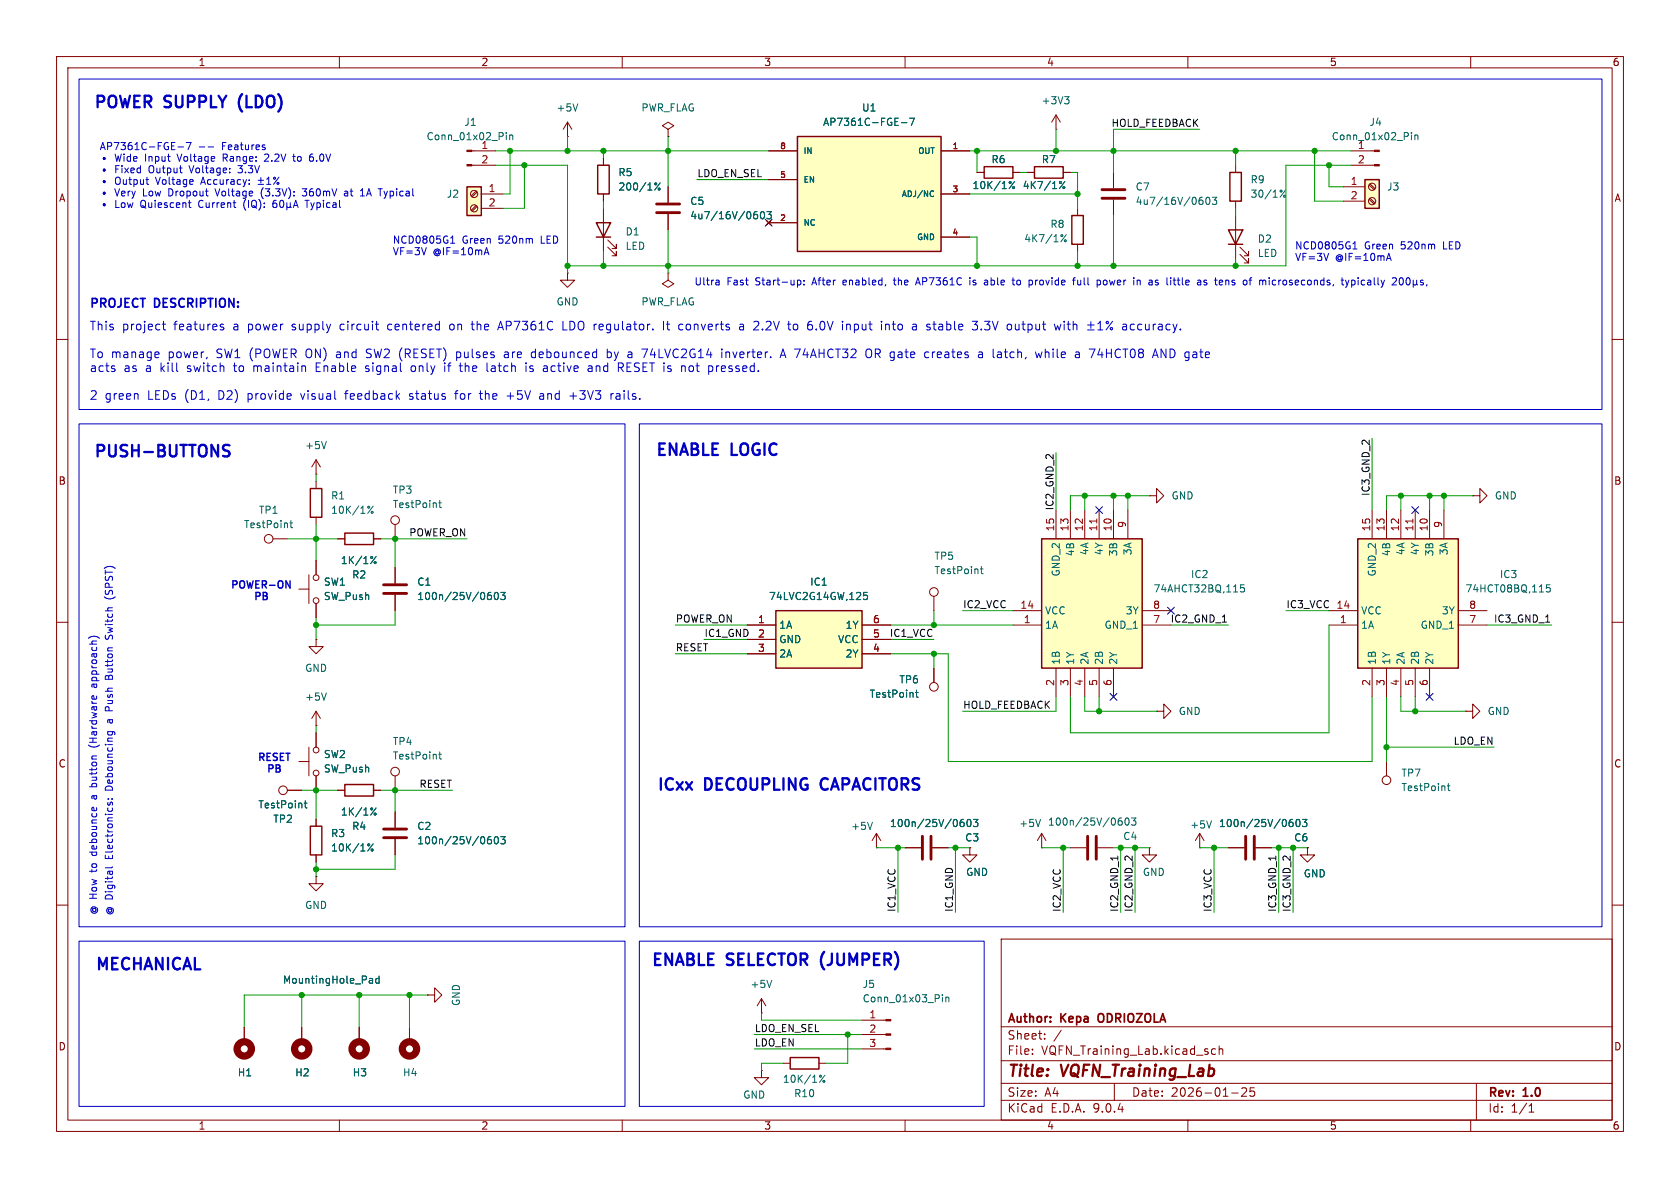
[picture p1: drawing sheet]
<svg xmlns="http://www.w3.org/2000/svg" width="297mm" height="210mm" viewBox="0 0 297 210" stroke-linecap="round" stroke-linejoin="round" font-family="sans-serif">
<defs><g id="words">
<g font-size="2.8" fill="#0000c2">
<text x="16.5" y="19.7">POWER</text>
<text x="29.2" y="19.7">SUPPLY</text>
<text x="43.1" y="19.7">(LDO)</text>
<text x="16.5" y="81.4">PUSH-BUTTONS</text>
<text x="115.8" y="81.1">ENABLE LOGIC</text>
<text x="116.1" y="140.3">ICxx</text>
<text x="124.7" y="140.3">DECOUPLING</text>
<text x="146.1" y="140.3">CAPACITORS</text>
<text x="16.8" y="172.1">MECHANICAL</text>
<text x="115.1" y="171.3">ENABLE SELECTOR (JUMPER)</text>
</g>
<g font-size="2.8" fill="#840000">
<text x="178" y="190.9">Title:</text>
<text x="187.7" y="190.9">VQFN_Training_Lab</text>
</g>
<g font-size="2.1" fill="#0000c2">
<text x="15.7" y="54.8">PROJECT</text>
<text x="15.7" y="58.6">This</text>
<text x="21.6" y="58.6">project</text>
<text x="27.4" y="54.8">DESCRIPTION:</text>
<text x="30.8" y="58.6">features</text>
<text x="41.4" y="58.6">a</text>
<text x="44.1" y="58.6">power</text>
<text x="52" y="58.6">supply</text>
<text x="60.6" y="58.6">circuit</text>
<text x="69.2" y="58.6">centered</text>
<text x="80.3" y="58.6">on</text>
<text x="84.4" y="58.6">the</text>
<text x="89.3" y="58.6">AP7361C</text>
<text x="100.7" y="58.6">LDO regulator.</text>
<text x="118.8" y="58.6">It</text>
<text x="121.7" y="58.6">converts</text>
<text x="132.6" y="58.6">a</text>
<text x="135.3" y="58.6">2.2V</text>
<text x="141.6" y="58.6">to</text>
<text x="145.1" y="58.6">6.0V</text>
<text x="151.4" y="58.6">input</text>
<text x="158.4" y="58.6">into</text>
<text x="164.1" y="58.6">a</text>
<text x="166.8" y="58.6">stable</text>
<text x="175.1" y="58.6">3.3V</text>
<text x="181.3" y="58.6">output</text>
<text x="189.9" y="58.6">with</text>
<text x="202.2" y="58.6">accuracy.</text>
<text x="15.7" y="63.5">To manage</text>
<text x="15.7" y="66">acts</text>
<text x="21.9" y="66">as</text>
<text x="25.8" y="66">a</text>
<text x="28.5" y="66">kill</text>
<text x="29.8" y="63.5">power,</text>
<text x="33.3" y="66">switch</text>
<text x="38.4" y="63.5">SW1 (POWER ON)</text>
<text x="41.8" y="66">to</text>
<text x="45.3" y="66">maintain</text>
<text x="56.5" y="66">Enable</text>
<text x="60" y="63.5">and</text>
<text x="65.4" y="63.5">SW2 (RESET)</text>
<text x="65.4" y="66">signal</text>
<text x="73.7" y="66">only</text>
<text x="79.7" y="66">if</text>
<text x="81.6" y="63.5">pulses</text>
<text x="82.6" y="66">the</text>
<text x="87.5" y="66">latch</text>
<text x="90.3" y="63.5">are</text>
<text x="94.5" y="66">is</text>
<text x="95.2" y="63.5">debounced</text>
<text x="97.8" y="66">active</text>
<text x="105.8" y="66">and</text>
<text x="108.7" y="63.5">by</text>
<text x="111.3" y="66">RESET is</text>
<text x="112.6" y="63.5">a</text>
<text x="115.3" y="63.5">74LVC2G14</text>
<text x="122.8" y="66">not</text>
<text x="127.7" y="66">pressed.</text>
<text x="129.4" y="63.5">inverter.</text>
<text x="140.1" y="63.5">A 74AHCT32</text>
<text x="155.4" y="63.5">OR gate</text>
<text x="166.1" y="63.5">creates</text>
<text x="175.8" y="63.5">a</text>
<text x="178.5" y="63.5">latch,</text>
<text x="186.2" y="63.5">while</text>
<text x="193.4" y="63.5">a</text>
<text x="196.1" y="63.5">74HCT08</text>
<text x="207.5" y="63.5">AND gate</text>
<text x="15.7" y="70.9">2</text>
<text x="18.5" y="70.9">green</text>
<text x="26.1" y="70.9">LEDs</text>
<text x="32.8" y="70.9">(D1,</text>
<text x="38.9" y="70.9">D2)</text>
<text x="44.2" y="70.9">provide</text>
<text x="53.7" y="70.9">visual</text>
<text x="61.7" y="70.9">feedback</text>
<text x="73.2" y="70.9">status</text>
<text x="81.5" y="70.9">for</text>
<text x="86" y="70.9">the</text>
<text x="90.9" y="70.9">+5V</text>
<text x="96.8" y="70.9">and</text>
<text x="102.3" y="70.9">+3V3</text>
<text x="109.7" y="70.9">rails.</text>
</g>
<g font-size="2.1" fill="#840000">
<text x="178" y="184">Sheet:</text>
<text x="178" y="181.2">Author:</text>
<text x="187.6" y="181.2">Kepa</text>
<text x="194.8" y="181.2">ODRIOZOLA</text>
<text x="178" y="186.7">File:</text>
<text x="184.1" y="186.7">VQFN_Training_Lab.kicad_sch</text>
<text x="178" y="196.9">KiCad</text>
<text x="178" y="194.1">Size:</text>
<text x="184.7" y="194.1">A4</text>
<text x="185.7" y="196.9">E.D.A.</text>
<text x="193.3" y="196.9">9.0.4</text>
<text x="200" y="194.1">Date:</text>
<text x="207" y="194.1">2026-01-25</text>
<text x="263" y="194.3">Rev:</text>
<text x="263" y="196.9">Id:</text>
<text x="267.1" y="196.9">1/1</text>
<text x="269.4" y="194.3">1.0</text>
</g>
<g font-size="1.8" fill="#840000">
<text x="35" y="11.9">1</text>
<text x="85" y="11.9">2</text>
<text x="135" y="11.9">3</text>
<text x="185" y="11.9">4</text>
<text x="235" y="11.9">5</text>
<text x="285" y="11.9">6</text>
<text x="10.3" y="35.9">A</text>
<text x="285.3" y="35.9">A</text>
<text x="10.3" y="85.9">B</text>
<text x="285.3" y="85.9">B</text>
<text x="10.3" y="135.9">C</text>
<text x="285.3" y="135.9">C</text>
<text x="10.3" y="185.9">D</text>
<text x="285.3" y="185.9">D</text>
<text x="35" y="199.9">1</text>
<text x="85" y="199.9">2</text>
<text x="135" y="199.9">3</text>
<text x="185" y="199.9">4</text>
<text x="235" y="199.9">5</text>
<text x="285" y="199.9">6</text>
</g>
<g font-size="1.8" fill="#006464">
<text x="82" y="22.5">J1</text>
<text x="98.3" y="19.9">+5V</text>
<text x="113.3" y="19.9">PWR_FLAG</text>
<text x="145.4" y="22.5">AP7361C-FGE-7</text>
<text x="152.3" y="19.9">U1</text>
<text x="184" y="18.6">+3V3</text>
<text x="242" y="22.5">J4</text>
<text x="75.3" y="25">Conn_01x02_Pin</text>
<text x="85" y="26.4">1</text>
<text x="175.2" y="29.1">R6</text>
<text x="184.1" y="29.1">R7</text>
<text x="235.3" y="25">Conn_01x02_Pin</text>
<text x="240" y="26.4">1</text>
<text x="78.9" y="35.2">J2</text>
<text x="109.2" y="31.3">R5</text>
<text x="109.2" y="33.9">200/1%</text>
<text x="171.8" y="33.6">10K/1%</text>
<text x="180.7" y="33.6">4K7/1%</text>
<text x="200.7" y="33.9">C7</text>
<text x="221" y="32.6">R9</text>
<text x="221" y="35.2">30/1%</text>
<text x="245.1" y="33.9">J3</text>
<text x="110.5" y="41.8">D1</text>
<text x="121.9" y="36.4">C5</text>
<text x="121.9" y="39">4u7/16V/0603</text>
<text x="185.6" y="40.5">R8</text>
<text x="200.7" y="36.4">4u7/16V/0603</text>
<text x="110.5" y="44.4">LED</text>
<text x="181" y="43">4K7/1%</text>
<text x="222.3" y="43.1">D2</text>
<text x="222.3" y="45.6">LED</text>
<text x="98.3" y="54.2">GND</text>
<text x="113.3" y="54.2">PWR_FLAG</text>
<text x="53.8" y="79.6">+5V</text>
<text x="58.4" y="88.5">R1</text>
<text x="69.4" y="87.5">TP3</text>
<text x="207" y="88.5">GND</text>
<text x="264.2" y="88.5">GND</text>
<text x="43" y="93.6">TestPoint</text>
<text x="45.7" y="91">TP1</text>
<text x="58.4" y="91">10K/1%</text>
<text x="69.4" y="90">TestPoint</text>
<text x="60.2" y="99.9">1K/1%</text>
<text x="165.1" y="99.2">TP5</text>
<text x="165.1" y="101.7">TestPoint</text>
<text x="190.1" y="98.4" transform="rotate(-90 190.1 98.4)">4B</text>
<text x="192.6" y="98.3" transform="rotate(-90 192.6 98.3)">4A</text>
<text x="195.2" y="98.3" transform="rotate(-90 195.2 98.3)">4Y</text>
<text x="197.7" y="98.4" transform="rotate(-90 197.7 98.4)">3B</text>
<text x="200.3" y="98.3" transform="rotate(-90 200.3 98.3)">3A</text>
<text x="246" y="98.4" transform="rotate(-90 246 98.4)">4B</text>
<text x="248.5" y="98.3" transform="rotate(-90 248.5 98.3)">4A</text>
<text x="251.1" y="98.3" transform="rotate(-90 251.1 98.3)">4Y</text>
<text x="253.6" y="98.4" transform="rotate(-90 253.6 98.4)">3B</text>
<text x="256.1" y="98.3" transform="rotate(-90 256.1 98.3)">3A</text>
<text x="57.2" y="103.7">SW1</text>
<text x="57.2" y="106.3">SW_Push</text>
<text x="62.2" y="102.5">R2</text>
<text x="73.7" y="103.7">C1</text>
<text x="73.7" y="106.3">100n/25V/0603</text>
<text x="135.8" y="106.3">74LVC2G14GW,125</text>
<text x="143.1" y="103.7">IC1</text>
<text x="187.6" y="102" transform="rotate(-90 187.6 102)">GND_2</text>
<text x="203.8" y="104.9">74AHCT32BQ,115</text>
<text x="210.4" y="102.4">IC2</text>
<text x="243.4" y="102" transform="rotate(-90 243.4 102)">GND_2</text>
<text x="259" y="104.9">74HCT08BQ,115</text>
<text x="265.1" y="102.4">IC3</text>
<text x="137.7" y="111.4">1A</text>
<text x="137.7" y="113.9">GND</text>
<text x="148.1" y="113.9">VCC</text>
<text x="149.4" y="111.4">1Y</text>
<text x="184.7" y="108.8">VCC</text>
<text x="184.7" y="111.4">1A</text>
<text x="195.2" y="111.4">GND_1</text>
<text x="198.9" y="108.8">3Y</text>
<text x="240.5" y="108.8">VCC</text>
<text x="240.5" y="111.4">1A</text>
<text x="251.1" y="111.4">GND_1</text>
<text x="254.8" y="108.8">3Y</text>
<text x="53.8" y="119">GND</text>
<text x="137.7" y="116.4">2A</text>
<text x="149.4" y="116.4">2Y</text>
<text x="187.6" y="117.6" transform="rotate(-90 187.6 117.6)">1B</text>
<text x="190.1" y="117.6" transform="rotate(-90 190.1 117.6)">1Y</text>
<text x="192.6" y="117.6" transform="rotate(-90 192.6 117.6)">2A</text>
<text x="195.2" y="117.6" transform="rotate(-90 195.2 117.6)">2B</text>
<text x="197.7" y="117.6" transform="rotate(-90 197.7 117.6)">2Y</text>
<text x="243.4" y="117.6" transform="rotate(-90 243.4 117.6)">1B</text>
<text x="246" y="117.6" transform="rotate(-90 246 117.6)">1Y</text>
<text x="248.5" y="117.6" transform="rotate(-90 248.5 117.6)">2A</text>
<text x="251.1" y="117.6" transform="rotate(-90 251.1 117.6)">2B</text>
<text x="253.6" y="117.6" transform="rotate(-90 253.6 117.6)">2Y</text>
<text x="53.8" y="124.1">+5V</text>
<text x="153.6" y="123.5">TestPoint</text>
<text x="158.9" y="121">TP6</text>
<text x="69.4" y="131.9">TP4</text>
<text x="208.3" y="126.6">GND</text>
<text x="262.9" y="126.6">GND</text>
<text x="57.2" y="134.2">SW2</text>
<text x="57.2" y="136.8">SW_Push</text>
<text x="69.4" y="134.5">TestPoint</text>
<text x="247.7" y="137.5">TP7</text>
<text x="45.6" y="143.1">TestPoint</text>
<text x="247.7" y="140.1">TestPoint</text>
<text x="48.2" y="145.6">TP2</text>
<text x="58.4" y="148.2">R3</text>
<text x="60.2" y="144.4">1K/1%</text>
<text x="62.2" y="146.9">R4</text>
<text x="73.7" y="146.9">C2</text>
<text x="73.7" y="149.5">100n/25V/0603</text>
<text x="150.4" y="146.9">+5V</text>
<text x="157.2" y="146.4">100n/25V/0603</text>
<text x="170.5" y="148.9">C3</text>
<text x="180.1" y="146.4">+5V</text>
<text x="185.2" y="146.2">100n/25V/0603</text>
<text x="198.5" y="148.7">C4</text>
<text x="210.3" y="146.7">+5V</text>
<text x="215.4" y="146.4">100n/25V/0603</text>
<text x="228.7" y="148.9">C6</text>
<text x="58.4" y="150.7">10K/1%</text>
<text x="170.7" y="155">GND</text>
<text x="201.9" y="155">GND</text>
<text x="230.4" y="155.3">GND</text>
<text x="53.8" y="160.9">GND</text>
<text x="49.9" y="174.1">MountingHole_Pad</text>
<text x="81.5" y="177.9" transform="rotate(-90 81.5 177.9)">GND</text>
<text x="132.6" y="174.9">+5V</text>
<text x="152.4" y="174.9">J5</text>
<text x="152.4" y="177.4">Conn_01x03_Pin</text>
<text x="41.9" y="190.5">H1</text>
<text x="52.1" y="190.5">H2</text>
<text x="62.3" y="190.5">H3</text>
<text x="71.1" y="190.5">H4</text>
<text x="138.3" y="191.6">10K/1%</text>
<text x="131.3" y="194.4">GND</text>
<text x="140.3" y="194.2">R10</text>
</g>
<g font-size="1.8" fill="#0f0f0f">
<text x="196.4" y="22.5">HOLD_FEEDBACK</text>
<text x="123.2" y="31.4">LDO_EN_SEL</text>
<text x="242.2" y="87.8" transform="rotate(-90 242.2 87.8)">IC3_GND_2</text>
<text x="72.2" y="94.9">POWER_ON</text>
<text x="186.3" y="90.3" transform="rotate(-90 186.3 90.3)">IC2_GND_2</text>
<text x="170.2" y="107.6">IC2_VCC</text>
<text x="227.3" y="107.6">IC3_VCC</text>
<text x="119.4" y="110.1">POWER_ON</text>
<text x="124.5" y="112.7">IC1_GND</text>
<text x="157.2" y="112.7">IC1_VCC</text>
<text x="206.9" y="110.1">IC2_GND_1</text>
<text x="264" y="110.1">IC3_GND_1</text>
<text x="119.4" y="115.2">RESET</text>
<text x="170.2" y="125.4">HOLD_FEEDBACK</text>
<text x="256.9" y="131.7">LDO_EN</text>
<text x="74.1" y="139.4">RESET</text>
<text x="158.4" y="161.3" transform="rotate(-90 158.4 161.3)">IC1_VCC</text>
<text x="168.6" y="161.3" transform="rotate(-90 168.6 161.3)">IC1_GND</text>
<text x="187.6" y="161.3" transform="rotate(-90 187.6 161.3)">IC2_VCC</text>
<text x="197.8" y="161.3" transform="rotate(-90 197.8 161.3)">IC2_GND_1</text>
<text x="200.3" y="161.3" transform="rotate(-90 200.3 161.3)">IC2_GND_2</text>
<text x="214.3" y="161.3" transform="rotate(-90 214.3 161.3)">IC3_VCC</text>
<text x="225.7" y="161.3" transform="rotate(-90 225.7 161.3)">IC3_GND_1</text>
<text x="228.3" y="161.3" transform="rotate(-90 228.3 161.3)">IC3_GND_2</text>
<text x="133.3" y="182.5">LDO_EN_SEL</text>
<text x="133.3" y="185.1">LDO_EN</text>
</g>
<g font-size="1.8" fill="#0000c2">
<text x="17.5" y="26.8">AP7361C-FGE-7</text>
<text x="17.5" y="28.8">þÿ &quot;Wide</text>
<text x="25.8" y="28.8">Input</text>
<text x="31.7" y="28.8">Voltage</text>
<text x="39.4" y="26.8">Features</text>
<text x="39.9" y="28.8">Range:</text>
<text x="47.5" y="28.8">2.2V</text>
<text x="52.8" y="28.8">to</text>
<text x="55.9" y="28.8">6.0V</text>
<text x="17.5" y="30.8">þÿ &quot;Fixed</text>
<text x="17.5" y="32.9">þÿ &quot;Output</text>
<text x="17.5" y="34.9">þÿ &quot;Very</text>
<text x="25.4" y="34.9">Low</text>
<text x="26.4" y="30.8">Output</text>
<text x="27.7" y="32.9">Voltage</text>
<text x="30.1" y="34.9">Dropout</text>
<text x="33.9" y="30.8">Voltage:</text>
<text x="35.9" y="32.9">Accuracy:</text>
<text x="38.7" y="34.9">Voltage</text>
<text x="42.7" y="30.8">3.3V</text>
<text x="46.9" y="34.9">(3.3V):</text>
<text x="54.5" y="34.9">360mV</text>
<text x="62.1" y="34.9">at</text>
<text x="65.1" y="34.9">1A</text>
<text x="68.6" y="34.9">Typical</text>
<text x="17.5" y="37">þÿ &quot;Low</text>
<text x="25" y="37">Quiescent</text>
<text x="35.4" y="37">Current</text>
<text x="43.6" y="37">(IQ):</text>
<text x="55" y="37">Typical</text>
<text x="69.3" y="43.3">NCD0805G1</text>
<text x="69.3" y="45.3">VF=3V</text>
<text x="76.6" y="45.3">@IF=10mA</text>
<text x="81.7" y="43.3">Green</text>
<text x="88.3" y="43.3">520nm</text>
<text x="95.9" y="43.3">LED</text>
<text x="228.9" y="44.3">NCD0805G1</text>
<text x="228.9" y="46.3">VF=3V</text>
<text x="236.1" y="46.3">@IF=10mA</text>
<text x="241.2" y="44.3">Green</text>
<text x="247.8" y="44.3">520nm</text>
<text x="255.4" y="44.3">LED</text>
<text x="122.7" y="50.7">Ultra</text>
<text x="128.5" y="50.7">Fast</text>
<text x="133.7" y="50.7">Start-up:</text>
<text x="143.9" y="50.7">After</text>
<text x="149.5" y="50.7">enabled,</text>
<text x="158.7" y="50.7">the</text>
<text x="162.8" y="50.7">AP7361C</text>
<text x="172.5" y="50.7">is</text>
<text x="175.3" y="50.7">able</text>
<text x="180.5" y="50.7">to</text>
<text x="183.6" y="50.7">provide</text>
<text x="191.6" y="50.7">full</text>
<text x="196" y="50.7">power</text>
<text x="202.7" y="50.7">in</text>
<text x="205.6" y="50.7">as</text>
<text x="208.9" y="50.7">little</text>
<text x="214.6" y="50.7">as</text>
<text x="217.9" y="50.7">tens</text>
<text x="223.1" y="50.7">of</text>
<text x="226.1" y="50.7">microseconds,</text>
<text x="240.9" y="50.7">typically</text>
<text x="20.2" y="104.6" transform="rotate(-90 20.2 104.6)">(SPST)</text>
<text x="40.6" y="104.4">POWER-ON</text>
<text x="44.7" y="106.4">PB</text>
<text x="20.2" y="111.9" transform="rotate(-90 20.2 111.9)">Switch</text>
<text x="20.2" y="119.3" transform="rotate(-90 20.2 119.3)">Button</text>
<text x="17.4" y="120.3" transform="rotate(-90 17.4 120.3)">approach)</text>
<text x="20.2" y="125" transform="rotate(-90 20.2 125)">Push</text>
<text x="17.4" y="131.1" transform="rotate(-90 17.4 131.1)">(Hardware</text>
<text x="20.2" y="127.4" transform="rotate(-90 20.2 127.4)">a</text>
<text x="45.4" y="134.9">RESET</text>
<text x="47" y="136.9">PB</text>
<text x="17.4" y="140.7" transform="rotate(-90 17.4 140.7)">a</text>
<text x="17.4" y="138.4" transform="rotate(-90 17.4 138.4)">button</text>
<text x="20.2" y="139.5" transform="rotate(-90 20.2 139.5)">Debouncing</text>
<text x="17.4" y="154" transform="rotate(-90 17.4 154)">to</text>
<text x="17.4" y="150.9" transform="rotate(-90 17.4 150.9)">debounce</text>
<text x="20.2" y="151.8" transform="rotate(-90 20.2 151.8)">Electronics:</text>
<text x="17.4" y="161.8" transform="rotate(-90 17.4 161.8)">@ How</text>
<text x="20.2" y="161.9" transform="rotate(-90 20.2 161.9)">@ Digital</text>
</g>
<g font-size="1.8" fill="#a90000">
<text x="85" y="29">2</text>
<text x="240" y="29">2</text>
<text x="86.3" y="34">1</text>
<text x="238.7" y="32.8">1</text>
<text x="238.7" y="35.3">2</text>
<text x="86.3" y="36.6">2</text>
<text x="186.4" y="94" transform="rotate(-90 186.4 94)">15</text>
<text x="189" y="94" transform="rotate(-90 189 94)">13</text>
<text x="191.5" y="94" transform="rotate(-90 191.5 94)">12</text>
<text x="194.1" y="94" transform="rotate(-90 194.1 94)">11</text>
<text x="196.6" y="94" transform="rotate(-90 196.6 94)">10</text>
<text x="199.1" y="93.4" transform="rotate(-90 199.1 93.4)">9</text>
<text x="242.3" y="94" transform="rotate(-90 242.3 94)">15</text>
<text x="244.9" y="94" transform="rotate(-90 244.9 94)">13</text>
<text x="247.4" y="94" transform="rotate(-90 247.4 94)">12</text>
<text x="249.9" y="94" transform="rotate(-90 249.9 94)">11</text>
<text x="252.5" y="94" transform="rotate(-90 252.5 94)">10</text>
<text x="255" y="93.4" transform="rotate(-90 255 93.4)">9</text>
<text x="180.3" y="107.7">14</text>
<text x="203.8" y="107.7">8</text>
<text x="236.2" y="107.7">14</text>
<text x="259.6" y="107.7">8</text>
<text x="133.9" y="110.2">1</text>
<text x="133.9" y="112.8">2</text>
<text x="154.2" y="110.2">6</text>
<text x="154.2" y="112.8">5</text>
<text x="180.9" y="110.2">1</text>
<text x="203.8" y="110.2">7</text>
<text x="236.8" y="110.2">1</text>
<text x="259.6" y="110.2">7</text>
<text x="133.9" y="115.3">3</text>
<text x="154.2" y="115.3">4</text>
<text x="186.4" y="121.4" transform="rotate(-90 186.4 121.4)">2</text>
<text x="189" y="121.4" transform="rotate(-90 189 121.4)">3</text>
<text x="191.5" y="121.4" transform="rotate(-90 191.5 121.4)">4</text>
<text x="194.1" y="121.4" transform="rotate(-90 194.1 121.4)">5</text>
<text x="196.6" y="121.4" transform="rotate(-90 196.6 121.4)">6</text>
<text x="242.3" y="121.4" transform="rotate(-90 242.3 121.4)">2</text>
<text x="244.9" y="121.4" transform="rotate(-90 244.9 121.4)">3</text>
<text x="247.4" y="121.4" transform="rotate(-90 247.4 121.4)">4</text>
<text x="249.9" y="121.4" transform="rotate(-90 249.9 121.4)">5</text>
<text x="252.5" y="121.4" transform="rotate(-90 252.5 121.4)">6</text>
<text x="153.6" y="180.1">1</text>
<text x="153.6" y="182.6">2</text>
<text x="153.6" y="185.2">3</text>
</g>
<g font-size="1.4" fill="#a90000">
<text x="137.8" y="26.4">8</text>
<text x="168.3" y="26.4">1</text>
<text x="137.8" y="31.5">5</text>
<text x="168.3" y="34">3</text>
<text x="137.8" y="39.1">2</text>
<text x="168.3" y="41.7">4</text>
</g>
<g font-size="1.4" fill="#006464">
<text x="142" y="27.4">IN</text>
<text x="162.2" y="27.4">OUT</text>
<text x="142" y="32.5">EN</text>
<text x="159.3" y="35">ADJ/NC</text>
<text x="142" y="40.1">NC</text>
<text x="162" y="42.6">GND</text>
</g>
</g></defs>
<g fill="none" stroke="#840000" stroke-width=".18">
<path d="M10 10h277v190h-277zM12 12h273v186h-273zM60 10v2M110 10v2M160 10v2M210 10v2M260 10v2M10 60h2M285 60h2M10 110h2M285 110h2M10 160h2"/>
<path d="M177 166h108v32h-108zM285 160h2M60 198v2M110 198v2M160 198v2M177 194.5h108M177 191.5h108M177 187.5h108M177 181.5h108M182.5 186.3v.1M182.5 185.5v.1M184.7 183.6v.1"/>
<path d="M184.7 182.8v.1M187.6 182.1l-1.3 2M197 191.5v3M210 198v2M214.9 185.5l-.4-.1-.3 .3v.4l.1 .2h.6M215.5 185.5l.2-.1 .4 .1 .1 .9M215.5 184.9v1.5M217.7 193.2h1.2M219.5 192.4l.6-.1 .2 .1 .1 .3-.9 1.1h.9M221.7 192.3h-.7v.7l.2-.1h.5l.1 .3-.1 .5-.2 .1-.5-.1M260 198v2M261 191.5v6.5"/>
<path d="M270.3 196.6h.9M270.3 195.5l.4-.4v1.5"/>
</g>
<path d="M194.3 179.3a1.07 1.07 0 0 0 0 1.3" fill="none" stroke="#840000" stroke-width=".3"/>
<path d="M137.2 108h15.2v10.1h-15.2z" fill="#ffffc2"/>
<path d="M174 29.5h5.1v2h-5.1zM182.9 29.5h5.1v2h-5.1zM137.2 108h15.2v10.1h-15.2z" fill="none" stroke="#840000" stroke-width=".25"/>
<g fill="none" stroke="#840000" stroke-width=".18">
<path d="M172.7 30.5h1.3M179.1 30.5h1.2M181.6 30.5h1.3M188 30.5h1.2M132.1 110.5h5.1M132.1 113h5.1M132.1 115.6h5.1M152.4 110.5h5.1M152.4 113h5.1M152.4 115.6h5.1M171.4 149.9v1.2h1.3l-1.3 1.3-1.2-1.3h1.2M171.4 149.9h.1"/>
<path d="M184.1 149.9h.1M184.1 147.3l-.7 1.3M184.1 147.3l.8 1.3M184.1 147.3v2.6M75.6 175.9h1.2v-1.3l1.3 1.3-1.3 1.3v-1.3M75.6 175.9h.1M134.6 179.1h.1M134.6 176.5l.8 1.3M134.6 176.5l-.7 1.3M134.6 176.5v2.6M43.2 181.6v2.6M53.3 181.6v2.6"/>
<path d="M152.4 180.3h4.2M152.4 182.9h4.2M152.4 185.4h4.2"/>
</g>
<g fill="none" stroke="#006464" stroke-width=".18">
<path d="M178.5 32.1h.1l.2 .2-.2 .1h-.1M179.4 32.1l-1 1.2M187.3 32.1h.2l.2 .2-.2 .1h-.2M188.3 32.1l-1 1.2M153.3 104.7h-.6l-.1 .6 .2-.1 .4 .1 .2 .1-.1 .5-.2 .1-.5-.1M183.9 144.9l-.4 1.2M65.4 173h.4l.1 .8M65.9 173.7l-.5 .1M65.9 173.3h-.5M67 173h-.3l-.3 .2 .1 .5h.5M67 172.5v1.3M136.4 173.3l-.4 1.3"/>
<path d="M166.6 175.8v.2M166.6 176.3v.8M167.2 176.3v.8M167.2 176.4l.2-.1h.3l.1 .8"/>
<circle cx="179.2" cy="33.2" r=".18"/>
<circle cx="188.1" cy="33.2" r=".18"/>
</g>
<g fill="none" stroke="#840000" stroke-width="1.3">
<circle cx="43.2" cy="185.4" r="1.27"/>
<circle cx="53.3" cy="185.4" r="1.27"/>
</g>
<g fill="#840000" stroke="#840000" stroke-width=".18">
<path d="M156.6 180.2h.9v.3h-.9z"/>
<path d="M156.6 182.8h.9v.2h-.9z"/>
<path d="M156.6 185.3h.9v.2h-.9z"/>
</g>
<path d="M241.3 31.8h2.5v5h-2.5z" fill="#ffffc2"/>
<path d="M189.5 38.1h2v5.1h-2zM217.4 30.5h2.1v5.1h-2.1zM241.3 31.8h2.5v5h-2.5zM217.2 40.6h2.5l-1.3 2.6zM217.2 43.2h2.5M54.9 86.4h2v5h-2zM139.7 186.9h5.1v2.1h-5.1z" fill="none" stroke="#840000" stroke-width=".25"/>
<g fill="none" stroke="#840000" stroke-width=".18">
<path d="M118.1 33v2.8M118.1 37.8v2.8M190.5 36.8v1.3M196.8 30.5v2.8M196.8 35.3v2.8M218.4 29.2v1.3M218.4 35.6v1.2M218.4 38.1v7.6M237.5 33h3.8M237.5 35.6h3.8M242 32.7l.9 .8M242 35.2l.9 .9"/>
<path d="M242.2 32.5l.9 .9M242.2 35.1l.9 .8M118.1 48.3v1.2l1 .7-1 .6-1-.6 1-.7M118.1 48.3h.1M190.5 43.2v1.3M219.2 45l1.5 1.5v-.8v.8h-.7M219.2 43.7l1.5 1.5v-.7v.7h-.7M48.3 95.3h2.5M55.9 85.1v1.3M55.9 91.4v1.3M69.8 92.7v2.6M203.2 87.6h1.3v-1.2l1.2 1.2-1.2 1.3v-1.3"/>
<path d="M203.2 87.6h.1M165.1 105.4v2.6M165.1 118.1v2.6M69.8 137.2v2.5M204.5 125.7h1.2v-1.2l1.3 1.2-1.3 1.3v-1.3M204.5 125.7h.1M55.9 154.9v1.3h1.2l-1.2 1.3-1.3-1.3h1.3M55.9 154.9h.1M189.2 149.9h2.8M194.1 149.9h2.7M203.2 149.9v1.2h1.3l-1.3 1.3-1.3-1.3h1.3M203.2 149.9h.1"/>
<path d="M212.1 149.9h.1M212.1 147.3l-.8 1.3M212.1 147.3l.8 1.3M212.1 147.3v2.6M63.5 181.6v2.6M72.4 181.6v2.6M134.6 189.2v1.3h-1.3l1.3 1.3 1.3-1.3h-1.3M134.6 189.2h.1M138.4 188h1.3M144.8 188h1.2"/>
<circle cx="242.6" cy="33" r=".63"/>
<circle cx="242.6" cy="35.6" r=".63"/>
<circle cx="47.5" cy="95.2" r=".76"/>
<circle cx="69.8" cy="91.9" r=".76"/>
<circle cx="165.1" cy="104.6" r=".76"/>
<circle cx="69.8" cy="136.4" r=".76"/>
<circle cx="165.1" cy="121.4" r=".76"/>
</g>
<g fill="none" stroke="#006464" stroke-width=".18">
<path d="M133.5 37.9h.2l.2 .2v.5l-.4 .1M133.8 37.4l-.3 .1M134.6 37.5l.1-.1a.68 .68 0 0 1 .5 .6 .68 .68 0 0 1-.5 .7 .84 .84 0 0 1-.1-1.2zM135.6 37.4h.8l-.5 .5 .4 .1v.6l-.2 .1-.5-.1M212.2 35.4h.2l.3 .2-.1 .4-.4 .1M212.6 34.9h-.4M213.3 35l.2-.1a.68 .68 0 0 1 .4 .6 .68 .68 0 0 1-.4 .6l-.2-.1-.1-.3zM214.3 34.9h.8l-.4 .5 .3 .1v.5l-.1 .1-.6-.1M226.5 33.6l.2 .2-.2 .2M227.3 33.6l-1 1.3M187.6 41.5h.1l.2 .2-.2 .1h-.1M188.5 41.5l-1 1.2"/>
<path d="M51.2 92.4h.5M51.4 92v1.1l.3 .2M65.1 89.5h.1l.2 .2-.2 .1h-.1M66 89.5l-1 1.2M77.6 88.9h.4M77.7 88.5v1.1l.3 .1M173.3 100.6h.5M173.5 100.1v1.1l.3 .2M77.6 133.3h.4M77.7 132.9v1.1l.3 .2M161.8 122.4h.5M162 122v1.1l.3 .2"/>
<path d="M197.7 145.3l.2-.2h.3l.2 .2v.3l-.2 .3-.4-.1-.1-.2M198.3 144.6l-.4 .1-.2 .4M199 144.7l.2-.1a.68 .68 0 0 1 .4 .6 .68 .68 0 0 1-.4 .7l-.2-.2-.1-.3zM200 144.6h.8l-.4 .5 .4 .1v.5l-.2 .2-.6-.2M214.2 145.1l-.5 1.3M144.9 190.1h.2l.1 .1-.1 .2h-.2M145.8 190.1l-.9 1.2"/>
<circle cx="227.1" cy="34.7" r=".18"/>
<circle cx="188.3" cy="42.6" r=".18"/>
<circle cx="65.8" cy="90.6" r=".18"/>
<circle cx="145.7" cy="191.2" r=".18"/>
</g>
<g fill="none" stroke="#840000" stroke-width="1.3">
<circle cx="63.5" cy="185.4" r="1.27"/>
<circle cx="72.4" cy="185.4" r="1.27"/>
</g>
<path d="M116.1 36.1h4M116.1 37.6h4M194.8 33.5h4.1M194.8 35.1h4.1M192.3 147.8v4.1M193.8 147.8v4.1" fill="none" stroke="#840000" stroke-width=".51"/>
<path d="M240 95.3h17.8v22.8h-17.8z" fill="#ffffc2"/>
<path d="M240 95.3h17.8v22.8h-17.8z" fill="none" stroke="#840000" stroke-width=".25"/>
<g fill="none" stroke="#840000" stroke-width=".18">
<path d="M242.6 90.2v5.1M245.1 90.2v5.1M247.6 90.2v5.1M250.2 90.2v5.1M252.7 90.2v5.1M255.3 90.2v5.1M260.3 87.6h1.3v-1.2l1.3 1.2-1.3 1.3v-1.3M260.3 87.6h.1M234.9 108h5.1M234.9 110.5h5.1M242.6 118.1v5.1M245.1 118.1v5.1"/>
<path d="M247.6 118.1v5.1M250.2 118.1v5.1M252.7 118.1v5.1M257.8 108h5.1M257.8 110.5h5.1"/>
</g>
<path d="M249.8 91.7v.8" fill="none" stroke="#a90000" stroke-width=".18"/>
<path d="M274 103.4h-.6v.6l.1-.1h.5l.1 .2-.1 .4-.2 .1-.4-.1" fill="none" stroke="#006464" stroke-width=".18"/>
<path d="M184.1 95.3h17.8v22.8h-17.8z" fill="#ffffc2"/>
<path d="M105.4 39.4h2.5l-1.2 2.5zM105.7 29.2h2v5.1h-2zM105.4 41.9h2.5M61 94.2h5v2.1h-5zM184.1 95.3h17.8v22.8h-17.8zM61 138.7h5v2h-5zM54.9 146.1h2v5h-2z" fill="none" stroke="#840000" stroke-width=".25"/>
<g fill="none" stroke="#840000" stroke-width=".18">
<path d="M83.4 26.7h4.2M83.4 29.2h4.2M106.7 27.9v1.3M106.7 34.3v1.3M106.7 36.8v7.7M107.4 43.7l1.6 1.5v-.7v.7h-.8M107.4 42.4l1.6 1.5v-.7v.7h-.8M55.9 83.8h.1M55.9 81.3l-.8 1.3M55.9 81.3l.7 1.3M55.9 81.3v2.5M55.9 99.1v2.5"/>
<path d="M59.7 95.3h1.3M66 95.3h1.3M186.7 90.2v5.1M189.2 90.2v5.1M191.8 90.2v5.1M194.3 90.2v5.1M196.8 90.2v5.1M199.4 90.2v5.1M52.8 104.1h1.8M54.6 101.6v5.1M55.9 113v1.3h1.2l-1.2 1.3-1.3-1.3h1.3M55.9 113h.1"/>
<path d="M55.9 106.7v2.5M69.8 100.3v2.8M69.8 105.2v2.8M179.1 108h5M179.1 110.5h5M186.7 118.1v5.1M189.2 118.1v5.1M191.8 118.1v5.1M194.3 118.1v5.1M196.8 118.1v5.1M201.9 108h5.1M201.9 110.5h5.1"/>
<path d="M50.8 139.7h2.5M52.8 134.6h1.8M54.6 132.1v5.1M55.9 128.3h.1M55.9 125.7v2.6M55.9 129.5v2.6M55.9 137.2v2.5M55.9 125.7l-.8 1.3M55.9 125.7l.7 1.3M59.7 139.7h1.3M66 139.7h1.3M245.1 134.6v2.6"/>
<path d="M259.1 125.7h1.2v-1.2l1.3 1.2-1.3 1.3v-1.3M259.1 125.7h.1M55.9 144.8v1.3M55.9 151.1v1.3M69.8 143.5v2.8M69.8 148.3v2.8M154.9 149.9h.1M154.9 147.3l-.7 1.3M154.9 147.3l.8 1.3M154.9 147.3v2.6M160 149.9h2.8M164.8 149.9h2.8"/>
<path d="M217.2 149.9h2.8M222 149.9h2.8M231.1 149.9v1.2h1.3l-1.3 1.3-1.2-1.3h1.2M231.1 149.9h.1"/>
<circle cx="55.9" cy="102.1" r=".51"/>
<circle cx="55.9" cy="106.2" r=".51"/>
<circle cx="50" cy="139.7" r=".76"/>
<circle cx="55.9" cy="136.7" r=".51"/>
<circle cx="55.9" cy="132.6" r=".51"/>
<circle cx="245.1" cy="137.9" r=".76"/>
</g>
<path d="M193.9 91.7v.8" fill="none" stroke="#a90000" stroke-width=".18"/>
<g fill="none" stroke="#006464" stroke-width=".18">
<path d="M89.5 23.4v.2M89.5 23.9v.8M90.1 23.9v.8M90.1 24l.2-.1h.3l.1 .8M116.7 32.3l-1 1.3M57.7 78l-.4 1.3M66.5 98.4l-1 1.2M86.2 105.4l.2-.2h.3l.2 .2v.3l-.2 .3-.4-.1-.1-.2M86.8 104.7l-.4 .1-.2 .5M87.5 104.8l.2-.1a.68 .68 0 0 1 .4 .7 .68 .68 0 0 1-.4 .6l-.2-.1-.1-.4zM88.5 104.7h.8l-.4 .5 .4 .1v.6l-.2 .1-.6-.1M220 103.4h-.7v.6l.2-.1h.4l.1 .2v.4l-.2 .1-.5-.1"/>
<path d="M57.7 122.5l-.4 1.3M255.9 138.9h.4M256 138.5v1.1l.3 .2M53.8 142h.5M54 141.5v1.1l.3 .2M65.1 149.2h.1l.2 .2-.2 .1h-.1M66 149.2l-1 1.2M66.5 142.8l-1 1.3M86.2 148.6l.2-.2h.3l.2 .2v.3l-.2 .3-.4-.1-.1-.2M86.8 147.9l-.4 .1-.2 .4M87.5 148l.2-.1a.68 .68 0 0 1 .4 .6 .68 .68 0 0 1-.4 .7l-.2-.2-.1-.3zM88.5 147.9h.8l-.4 .5 .4 .1v.5l-.2 .2-.6-.2"/>
<path d="M154.2 145.4l-.4 1.2M169.7 145.6l.3-.3h.2l.3 .3v.3l-.3 .2h-.3l-.2-.2M170.3 144.9h-.3l-.3 .5M171.1 145l.1-.1a.68 .68 0 0 1 .5 .6 .68 .68 0 0 1-.5 .6l-.1-.1-.2-.4zM172.1 144.9h.8l-.4 .4 .3 .2v.5l-.2 .1-.5-.1M227.9 145.6l.2-.3h.3l.2 .3v.3l-.2 .2h-.4l-.1-.2M228.5 144.9h-.4l-.2 .5M229.2 145l.2-.1a.68 .68 0 0 1 .4 .6 .68 .68 0 0 1-.4 .6l-.2-.1-.1-.4zM230.3 144.9h.7l-.4 .4 .4 .2v.5l-.2 .1-.5-.1"/>
<circle cx="115.9" cy="32.5" r=".18"/>
<circle cx="116.5" cy="33.4" r=".18"/>
<circle cx="66.3" cy="99.5" r=".18"/>
<circle cx="65.8" cy="150.3" r=".18"/>
<circle cx="66.3" cy="143.9" r=".18"/>
</g>
<path d="M67.8 103.4h4.1M67.8 104.9h4.1M67.8 146.6h4.1M67.8 148.1h4.1M163.1 147.8v4.1M164.6 147.8v4.1M220.2 147.8v4.1M221.7 147.8v4.1" fill="none" stroke="#840000" stroke-width=".51"/>
<g fill="#840000" stroke="#840000" stroke-width=".18">
<path d="M82.5 26.5h.9v.3h-.9z"/>
<path d="M82.5 29.1h.9v.2h-.9z"/>
</g>
<path d="M82.5 33h2.6v5.1h-2.6z" fill="#ffffc2"/>
<path d="M82.5 33h2.6v5.1h-2.6z" fill="none" stroke="#840000" stroke-width=".25"/>
<g fill="none" stroke="#840000" stroke-width=".18">
<path d="M84.2 33.8l-.9 .8M84.2 36.3l-.9 .9M84.4 34l-.9 .8M84.4 36.5l-.9 .8M85.1 34.3h3.8M85.1 36.8h3.8M100.3 24.1h.1M100.3 21.6l-.7 1.3M100.3 21.6l.8 1.3M100.3 21.6v2.5M118.1 22.9l1-.7-1-.6-1 .6 1 .7v1.2M118.1 24.1h.1"/>
<path d="M186.7 22.9h.1M186.7 20.3l-.8 1.3M186.7 20.3l.8 1.3M186.7 20.3v2.6M238.8 26.7h4.2M238.8 29.2h4.2M100.3 48.3v1.2h1.3l-1.3 1.3-1.2-1.3h1.2M100.3 48.3h.1"/>
<circle cx="83.8" cy="36.8" r=".63"/>
<circle cx="83.8" cy="34.3" r=".63"/>
</g>
<path d="M102.1 18.4l-.4 1.2M188.2 17.1h.8l-.4 .5M188.7 17.6l.3 .2v.3l-.3 .3M249.5 23.4v.2M249.5 23.9v.8M250.1 23.9v.8M250.1 24l.2-.1h.3l.1 .8" fill="none" stroke="#006464" stroke-width=".18"/>
<g fill="#840000" stroke="#840000" stroke-width=".18">
<path d="M243 26.5h.8v.3h-.8z"/>
<path d="M243 29.1h.8v.2h-.8z"/>
</g>
<path d="M141 24.1h25.4v20.4h-25.4z" fill="#ffffc2"/>
<path d="M141 24.1h25.4v20.4h-25.4z" fill="none" stroke="#840000" stroke-width=".25"/>
<g fill="none" stroke="#840000" stroke-width=".18">
<path d="M106.7 27.9v1.3M106.7 34.3v1.3M118.1 33v2.8M118.1 37.8v2.8M135.5 39l.8 .8M135.9 26.7h5.1M135.9 31.8h5.1M135.9 39.4h5.1M136.3 39l-.8 .8M166.4 26.7h5M166.4 34.3h5M172.7 30.5h1.3"/>
<path d="M179.1 30.5h1.2M181.6 30.5h1.3M188 30.5h1.2M166.4 41.9h5M55.9 99.1v2.5M59.7 95.3h1.3M66 95.3h1.3M55.9 106.7v2.5M69.8 100.3v2.8M69.8 105.2v2.8M132.1 110.5h5.1M132.1 113h5.1"/>
<path d="M132.1 115.6h5.1M152.4 110.5h5.1M152.4 113h5.1M152.4 115.6h5.1M165.1 118.1v2.6M50.8 139.7h2.5M55.9 129.5v2.6M55.9 137.2v2.5M59.7 139.7h1.3M66 139.7h1.3M55.9 144.8v1.3M55.9 151.1v1.3"/>
<path d="M69.8 143.5v2.8M69.8 148.3v2.8M160 149.9h2.8M164.8 149.9h2.8M171.4 149.9h.1M217.2 149.9h2.8M222 149.9h2.8M231.1 149.9h.1M43.2 181.6v2.6M53.3 181.6v2.6M63.5 181.6v2.6"/>
</g>
<g fill="none" stroke="#006464" stroke-width=".18">
<path d="M116.7 32.3l-1 1.3M133.5 37.9h.2l.2 .2v.5l-.4 .1M133.8 37.4l-.3 .1M134.6 37.5l.1-.1a.68 .68 0 0 1 .5 .6 .68 .68 0 0 1-.5 .7 .84 .84 0 0 1-.1-1.2zM135.6 37.4h.8l-.5 .5 .4 .1v.6l-.2 .1-.5-.1M159.4 21.7h.9M160.8 20.9h.9l-.6 1.3M164.8 33.7l.3 .1M165.1 34.7l-.3 .1M178.5 32.1h.1l.2 .2-.2 .1h-.1M179.4 32.1l-1 1.2M187.3 32.1h.2l.2 .2-.2 .1h-.2"/>
<path d="M188.3 32.1l-1 1.2M66.5 98.4l-1 1.2M86.2 105.4l.2-.2h.3l.2 .2v.3l-.2 .3-.4-.1-.1-.2M86.8 104.7l-.4 .1-.2 .5M87.5 104.8l.2-.1a.68 .68 0 0 1 .4 .7 .68 .68 0 0 1-.4 .6l-.2-.1-.1-.4zM88.5 104.7h.8l-.4 .5 .4 .1v.6l-.2 .1-.6-.1M153.3 104.7h-.6l-.1 .6 .2-.1 .4 .1 .2 .1-.1 .5-.2 .1-.5-.1M161.8 122.4h.5M162 122v1.1l.3 .2M53.8 142h.5M54 141.5v1.1l.3 .2M65.1 149.2h.1l.2 .2-.2 .1h-.1"/>
<path d="M66 149.2l-1 1.2M66.5 142.8l-1 1.3M86.2 148.6l.2-.2h.3l.2 .2v.3l-.2 .3-.4-.1-.1-.2M86.8 147.9l-.4 .1-.2 .4M87.5 148l.2-.1a.68 .68 0 0 1 .4 .6 .68 .68 0 0 1-.4 .7l-.2-.2-.1-.3zM88.5 147.9h.8l-.4 .5 .4 .1v.5l-.2 .2-.6-.2M169.7 145.6l.3-.3h.2l.3 .3v.3l-.3 .2h-.3l-.2-.2M170.3 144.9h-.3l-.3 .5M171.1 145l.1-.1a.68 .68 0 0 1 .5 .6 .68 .68 0 0 1-.5 .6l-.1-.1-.2-.4zM172.1 144.9h.8l-.4 .4 .3 .2v.5l-.2 .1-.5-.1M227.9 145.6l.2-.3h.3l.2 .3v.3l-.2 .2h-.4l-.1-.2M228.5 144.9h-.4l-.2 .5"/>
<path d="M229.2 145l.2-.1a.68 .68 0 0 1 .4 .6 .68 .68 0 0 1-.4 .6l-.2-.1-.1-.4zM230.3 144.9h.7l-.4 .4 .4 .2v.5l-.2 .1-.5-.1M65.4 173h.4l.1 .8M65.9 173.7l-.5 .1M65.9 173.3h-.5M67 173h-.3l-.3 .2 .1 .5h.5M67 172.5v1.3"/>
<circle cx="115.9" cy="32.5" r=".18"/>
<circle cx="116.5" cy="33.4" r=".18"/>
<circle cx="179.2" cy="33.2" r=".18"/>
<circle cx="188.1" cy="33.2" r=".18"/>
<circle cx="66.3" cy="99.5" r=".18"/>
<circle cx="65.8" cy="150.3" r=".18"/>
<circle cx="66.3" cy="143.9" r=".18"/>
</g>
<path d="M216.1 110h.7M273.3 110h.7M197.6 151.3v.8M225.5 151.3v.8" fill="none" stroke="#0f0f0f" stroke-width=".18"/>
<g fill="none" stroke="#009600" stroke-width=".18">
<path d="M87.6 29.2h12.7v19.1M87.6 26.7h48.3M90.2 26.7v7.6h-1.3M92.7 29.2v7.6h-3.8M100.3 24.1v2.6M106.7 26.7v1.2M106.7 35.6v1.2M118.1 24.1v8.9M123.2 31.8h12.7M171.4 26.7h67.4M171.4 34.3h19.1M172.7 26.7v3.8"/>
<path d="M180.3 30.5h1.3M186.7 22.9v3.8M189.2 30.5h1.3v6.3M196.8 38.1v8.9M212.1 22.9h-15.3v7.6M218.4 26.7v2.5M218.4 36.8v1.3M232.4 26.7v8.9h5.1M234.9 29.2v3.8h2.6M238.8 29.2h-11.5v17.8h-127M106.7 44.5v2.5M118.1 40.6v7.7"/>
<path d="M171.4 41.9h1.3v5.1M190.5 44.5v2.5M218.4 45.7v1.3M242.6 77.5v12.7M50.8 95.3h8.9M55.9 83.8v1.3M55.9 92.7v6.4M67.3 95.3h15.2M69.8 95.3v5M186.7 80v10.2M191.8 87.6v2.6M196.8 87.6v2.6"/>
<path d="M199.4 87.6v2.6M203.2 87.6h-14v2.6M247.6 87.6v2.6M252.7 87.6v2.6M255.3 87.6v2.6M260.3 87.6h-15.2v2.6M55.9 109.2v3.8M69.8 108v2.5h-13.9M119.4 110.5h12.7M119.4 115.6h12.7M124.5 113h7.6M157.5 110.5h21.6"/>
<path d="M157.5 115.6h10.1v19h75v-11.4M157.5 113h7.6M165.1 108v2.5M165.1 115.6v2.5M170.2 108h8.9M207 110.5h10.2M227.3 108h7.6M234.9 110.5v19h-45.7v-6.3M262.9 110.5h11.4M53.3 139.7h6.4M55.9 128.3v1.2M55.9 139.7v5.1"/>
<path d="M67.3 139.7h12.7M69.8 139.7v3.8M186.7 123.2v2.5h-16.5M191.8 123.2v2.5h12.7M194.3 123.2v2.5M245.1 123.2v11.4M245.1 132.1h19.1M247.6 123.2v2.5h11.5M250.2 123.2v2.5M55.9 152.4v2.5M69.8 151.1v2.6h-13.9M154.9 149.9h5.1"/>
<path d="M158.7 149.9v11.4M167.6 149.9h3.8M168.9 149.9v11.4M184.1 149.9h5.1M188 149.9v11.4M196.8 149.9h6.4M198.1 149.9v11.4M200.7 149.9v11.4M212.1 149.9h5.1M214.6 149.9v11.4M224.8 149.9h6.3M226.1 149.9v11.4"/>
<path d="M228.6 149.9v11.4M53.3 175.9v5.7M63.5 175.9v5.7M72.4 175.9v5.7M75.6 175.9h-32.4v5.7M134.6 179.1v1.2h17.8M133.3 185.4h19.1M133.3 182.9h19.1M138.4 188h-3.8v1.2M149.9 182.9v5.1h-3.9"/>
</g>
<path d="M135.3 38.8l1.2 1.2M136.5 38.8l-1.2 1.2M193.7 89.6l1.2 1.2M194.9 89.6l-1.2 1.2M249.6 89.6l1.2 1.2M250.8 89.6l-1.2 1.2M206.4 107.3l1.2 1.3M207.6 107.3l-1.2 1.3M196.2 122.6l1.3 1.2M197.5 122.6l-1.3 1.2M252.1 122.6l1.2 1.2M253.3 122.6l-1.2 1.2" fill="none" stroke="#000084" stroke-width=".18"/>
<g fill="none" stroke="#0000c2" stroke-width=".18">
<path d="M14 14h269.2v58.4h-269.2zM25.8 31.7h.5M26.2 32.6h.1M31.5 26h.9M32.9 25.2h.9l-.6 1.3M33.5 36.5l.3 .2M35.2 26h1M36.8 26h1M38 33.4l.4 1.2M39.5 27.2v1.3M39.5 27.9h.4M42.1 30.4v.1"/>
<path d="M45.6 32.6h1M45.6 31.9h1M46.1 31.4v1M46.5 33.2a1.49 1.49 0 0 0 0 1.9M47.1 32.6h.8M47.1 31.7l.4-.4v1.3M47.3 27.2l-.5 .1M47.4 27.8l-.7 .7h.8M48.3 35.7l-.1 .7 .3 .3 .3-.1 .2-.2v-.3l-.3-.2M48.5 35.9l-.3 .2M49.3 31.3l-.9 1.3M49.4 35.9l.1 .5 .2 .3 .3-.1 .2-.7"/>
<path d="M50.7 36.5l.2 .2h.2l.2-.2M50.7 35.8v1.3M51.3 36.5l.2 .2M51.3 35.8v.7M51.7 27.7h.5M51.9 36.7l.4-1.3 .4 1.3M51.9 27.2v1.1l.3 .2M52 36.3h.6M53.4 33.4h.8l-.4 .5h.2M53.4 34.5l.6 .1M53.9 35.4h.7M54.3 35.4v1.3"/>
<path d="M54.8 27.8l.4-.1 .2 .1M55.3 27.2l-.4 .1-.1 .2M55.4 28.4l-.2 .1-.4-.1M60.9 33.9h.5l.1 .7M61.5 34.1l-.4 .1-.2 .1 .2 .3h.4M63.7 34.6h.7M67.9 33.8l.3 .8M68.1 34.9l-.2 .2M28.7 57.3h.6M28.9 56.8v1.3l.4 .2M39 57.4h.5M39 57.7l.4 .1 .2 .2-.1 .2-.4 .1"/>
<path d="M66.4 57.3h.5M66.8 58.3h.1M68.6 57.5v.7M79.7 43h.7M79.7 42.1l.3-.4v1.3M79.8 57.3l-.3 .3v.4l.3 .3M83.3 57.3h.5M83.5 56.8v1.3l.2 .2M85.7 44.7h.6M86 43.8l.4 1.2M88 58.3l.5-1.5 .5 1.5M88.1 57.9h.8"/>
<path d="M99.5 56.8v1.5h.7M117.3 56.8v1.5M117.8 57.3h.6M118 56.8v1.3l.4 .2M120.6 57.3l.1 .1M120.7 58.2l-.1 .1M127 49.5l.1 .2v.7M127.1 50.3l-.4 .1M127.1 49.8l-.4 .1M130.8 57.4h.6l.1 .9M131.5 57.7h-.6a.3 .3 0 0 0-.2 .3 .3 .3 0 0 0 .2 .3l.6-.1M140.4 57.4h.5"/>
<path d="M140.4 58.2h.5M141 49.6l.3-.1 .3 .3-.1 .5h-.5M141 49.5v1.3M142.1 50.2v.2M142.1 49.6v.1M144.3 58.2v.1M150.1 57.3l.2 .2v.8M156.6 57.4h.5l.1 .9M157.7 57.3h.6M157.9 49.5h.5M158.1 49.1l.1 1.2M162 50h.6"/>
<path d="M162.3 49.1l-.5 1.3M165.9 58.1l.2 .2M166.1 57.3l-.1 .1M166.1 57.7l-.2 .3M171.5 49.1v.1M171.5 49.5v.9M173.5 58.2v.1M174.1 58.2l.2 .1h.4M174.1 56.8h.9M174.2 49.5l.3 .1 .1 .8M174.6 50.3l-.4 .1M174.6 49.8l-.4 .1"/>
<path d="M178.9 49.5h.5M179.1 50.3l.3 .1M180 49.5l-.2 .3v.3l.2 .3M180.2 57.3v1M180.2 58.2h-.1M188.1 56.8v.1M188.1 57.3v1M188.6 57.3h.6M188.9 56.8v1.3l.3 .2M189.6 49.5h.5M190.1 49.1l-.3 .1M190.5 49.5l.1 .8 .3 .1 .2-.2"/>
<path d="M194.1 58.3h.9M194.2 57.2l.3-.4v1.5M194.3 49.5l.3 .3v.3l-.3 .3M195.6 49.6l-.3-.1-.2 .3v.4l.2 .2 .3-.1M196.7 56.8l-1.2 1.5M198.5 57.4h.6l.1 .9M199.2 57.7h-.5a.3 .3 0 0 0-.3 .3 .3 .3 0 0 0 .3 .3l.5-.1M200.5 57.4l-.4-.1-.3 .3v.4l.2 .2h.5M201.4 49.5l.2 .2v.7M201.7 57.3h-.3l-.3 .3 .1 .6 .5 .1M204.4 49.9l.3 .1 .1 .2-.2 .2h-.2M204.4 49.5l.3 .1"/>
<path d="M208.1 49.5h.5M208.3 49.1v1.1l.2 .2M213.3 49.6l-.3-.1-.2 .2 .1 .2 .4 .1v.3h-.5M216.9 49.5l.3 .2v.7M225 50.3h.5M225 49.6h.5M237.9 49.5l.3 .9M238.2 50.4l-.2 .3M238.5 49.5l-.3 .9M239 49.6l.3-.1 .3 .3-.2 .5h-.4M239 49.5v1.3M239.2 44h.7"/>
<path d="M239.2 43.1l.3-.4v1.3M240.1 49.1v.1M240.1 49.5v.9M245.2 45.7h.6M245.5 44.8l.4 1.3M247.8 49.1a.79 .79 0 0 1 0 1.3M248.7 49.2l.2-.1a.68 .68 0 0 1 .4 .6 .68 .68 0 0 1-.4 .7l-.2-.2-.1-.3zM249.8 50.2l.2 .2h.3l.1-.2M249.8 49.5v1.3M250.4 50.2l.2 .2M250.4 49.5v.7M251.6 49.6l-.3-.1-.2 .2 .1 .2 .4 .1v.3h-.5"/>
<path d="M252.3 50.3l-.2 .2M14 74.9h96.5v88.9h-96.5zM20.3 65.2v.4M27.9 62.2l.2 .4-.7 .1M28 63.2h-.1M53.9 64.7l.1 1M55.9 64.9h.5M55.9 64.2v1.5h.7M60.9 69.6h.6M64.6 65.6l.5 .1M64.8 63.2h.2M64.8 61.8v.5"/>
<path d="M64.8 64.7l-.2 .2 .2 .3M72.4 70.5l.4 .1M72.6 69.6l-.2 .2 .2 .3M73 64.7l-.3 .3v.4l.1 .2 .4 .1M78.6 64.7v1M80.4 69.6h.5M80.7 62.2v1.5M80.7 63.2h.5M80.8 69.1l-.2 .2v1.3M81.2 62.2l-.5 .1M81.5 65.6l.2 .1M84.7 69.6h.6"/>
<path d="M84.9 69.1v1.3l.4 .2M86.2 65.6l.1 .1M86.9 65.2v.4M89.7 62.2l-.5 .1M89.7 70h1.1M89.7 62.6h-.3a.3 .3 0 0 0-.3 .3 .3 .3 0 0 0 .3 .3h.3M92.9 64.2l.1 .1M93 64.2v.1M93 64.7v1M93.1 64.2l-.1 .1M93.6 65.6l.5 .1M93.9 62.9l.3 .3h.5"/>
<path d="M94.1 64.7h-.2l-.3 .2 .1 .2 .4 .1M94.7 62.3l-.5-.1-.3 .3M95.4 70.4l.2 .2 .5-.1M95.5 69.6h.5l.1 1M96.1 69.9l-.5 .1-.2 .2M96.7 64.7l.1 1M96.8 65.6l-.2 .1M96.8 65l-.2 .1M100.8 70h1.1M101.3 69.4v1.2M104 65.5l.2 .2 .5-.1M104 64.7h.6l.1 1"/>
<path d="M104.7 65l-.5 .1-.2 .2M107.4 62.3l.4-.1 .3 .3v.4l-.2 .3h-.5M107.4 61.7v1.5M108 69.6v1M108.4 69.6h-.2l-.2 .3M109.4 69.6h-.4M109.5 70h-.4a.3 .3 0 0 0-.2 .3 .3 .3 0 0 0 .2 .3h.4M109.7 65l.5 .7M110.2 64.7l-.3 .3M111.6 62.3l.1 .9M111.7 63.2h-.1M111.7 62.6h-.1"/>
<path d="M113 74.9h170.2v88.9h-170.2zM113.5 61.7h1l-.7 1.5M122.3 64.7h-.4l-.1 .3 .1 .5 .4 .2M126.7 64.7v1M127.1 64.7h-.3l-.1 .3M127.6 61.7v.1M128.3 62.2v1M128.9 62.3l-.3-.1-.3 .2M137.9 63.2l.5-1.5 .5 1.5M138.1 62.8h.7M153.7 61.7l.2 .1a.97 .97 0 0 1-.2 1.4M154.7 62.5h.6"/>
<path d="M155.3 61.7h-.6v1.5M164.8 62.2v1M165.3 62.2l-.3 .1-.2 .2M177.5 62.2h.6M177.8 61.7v1.3l.2 .2M184.2 62.2l-.3 1M184.8 62.4l.2-.2 .4 .1v.9M184.8 61.7v1.5M192.6 61.7h1M194.4 61.6l-.3 1.1M205.3 61.7l.8 1.5v-1.5M18.4 105.5a1.46 1.46 0 0 0 2 0"/>
<path d="M18.7 112.3l-.1 .5 .3 .2 .3-.1 .1-.5M19.2 119.7v.4M19.8 112.4v.6M19.9 119.6v.5h-1.3v-.4M15.6 131.7a1.46 1.46 0 0 0 2 0M15.8 139.1h1.3M16.2 138.7l.1 .4M16.5 120.9l.1 .5 .2 .1 .3-.1-.1-.5M17.1 120.9l-.8 .1v.5M17.1 138.7l-.1 .4M18.6 125.2v.4h1.3M19 129.3h1.1l.2 .3"/>
<path d="M19.1 129.3l-.1 .4M19.3 125.2v.4M19.8 129.3l.1 .4M19.1 141.9v.4M19.1 141.2h.1M19.8 141.2h.1M19.9 153.2l-.2 .2h-1.1M19.9 142.2l-.1-.3-.2-.1-.2 .5M14 166.4h96.5v29.2h-96.5zM113 166.4h61v29.2h-61z"/>
<circle cx="48.5" cy="31.5" r=".18"/>
<circle cx="49.1" cy="32.4" r=".18"/>
<circle cx="195.8" cy="57" r=".21"/>
<circle cx="196.5" cy="58.1" r=".21"/>
</g>
<path d="M39.8 79.6a.74 .74 0 0 1 .8 .5 .52 .52 0 0 1-.4 .6h-.5M39.8 78.6l.8 .1M145.3 137.9a1.41 1.41 0 0 0 0 1.4" fill="none" stroke="#0000c2" stroke-width=".41"/>
<path d="M50.6 102.7l.7 1.2v-1.2" fill="none" stroke="#0000c2" stroke-width=".25"/>
<g fill="#009600" stroke="#009600" stroke-width=".18">
<circle cx="250.2" cy="125.7" r=".46"/>
<circle cx="245.1" cy="132.1" r=".46"/>
<circle cx="194.3" cy="125.7" r=".46"/>
<circle cx="188" cy="149.9" r=".46"/>
<circle cx="200.7" cy="149.9" r=".46"/>
<circle cx="198.1" cy="149.9" r=".46"/>
<circle cx="214.6" cy="149.9" r=".46"/>
<circle cx="228.6" cy="149.9" r=".46"/>
<circle cx="226.1" cy="149.9" r=".46"/>
<circle cx="255.3" cy="87.6" r=".46"/>
<circle cx="252.7" cy="87.6" r=".46"/>
<circle cx="218.4" cy="47" r=".46"/>
<circle cx="247.6" cy="87.6" r=".46"/>
<circle cx="234.9" cy="29.2" r=".46"/>
<circle cx="218.4" cy="26.7" r=".46"/>
<circle cx="232.4" cy="26.7" r=".46"/>
<circle cx="199.4" cy="87.6" r=".46"/>
<circle cx="172.7" cy="47" r=".46"/>
<circle cx="190.5" cy="47" r=".46"/>
<circle cx="196.8" cy="87.6" r=".46"/>
<circle cx="196.8" cy="47" r=".46"/>
<circle cx="191.8" cy="87.6" r=".46"/>
<circle cx="165.1" cy="110.5" r=".46"/>
<circle cx="165.1" cy="115.6" r=".46"/>
<circle cx="158.7" cy="149.9" r=".46"/>
<circle cx="168.9" cy="149.9" r=".46"/>
<circle cx="55.9" cy="110.5" r=".46"/>
<circle cx="69.8" cy="139.7" r=".46"/>
<circle cx="55.9" cy="153.7" r=".46"/>
<circle cx="55.9" cy="139.7" r=".46"/>
<circle cx="106.7" cy="26.7" r=".46"/>
<circle cx="90.2" cy="26.7" r=".46"/>
<circle cx="106.7" cy="47" r=".46"/>
<circle cx="92.7" cy="29.2" r=".46"/>
<circle cx="190.5" cy="34.3" r=".46"/>
<circle cx="118.1" cy="26.7" r=".46"/>
<circle cx="172.7" cy="26.7" r=".46"/>
<circle cx="196.8" cy="26.7" r=".46"/>
<circle cx="186.7" cy="26.7" r=".46"/>
<circle cx="63.5" cy="175.9" r=".46"/>
<circle cx="72.4" cy="175.9" r=".46"/>
<circle cx="149.9" cy="182.9" r=".46"/>
<circle cx="53.3" cy="175.9" r=".46"/>
<circle cx="100.3" cy="47" r=".46"/>
<circle cx="100.3" cy="26.7" r=".46"/>
<circle cx="118.1" cy="47" r=".46"/>
<circle cx="55.9" cy="95.3" r=".46"/>
<circle cx="69.8" cy="95.3" r=".46"/>
</g>
<use href="#words"/>
</svg>
